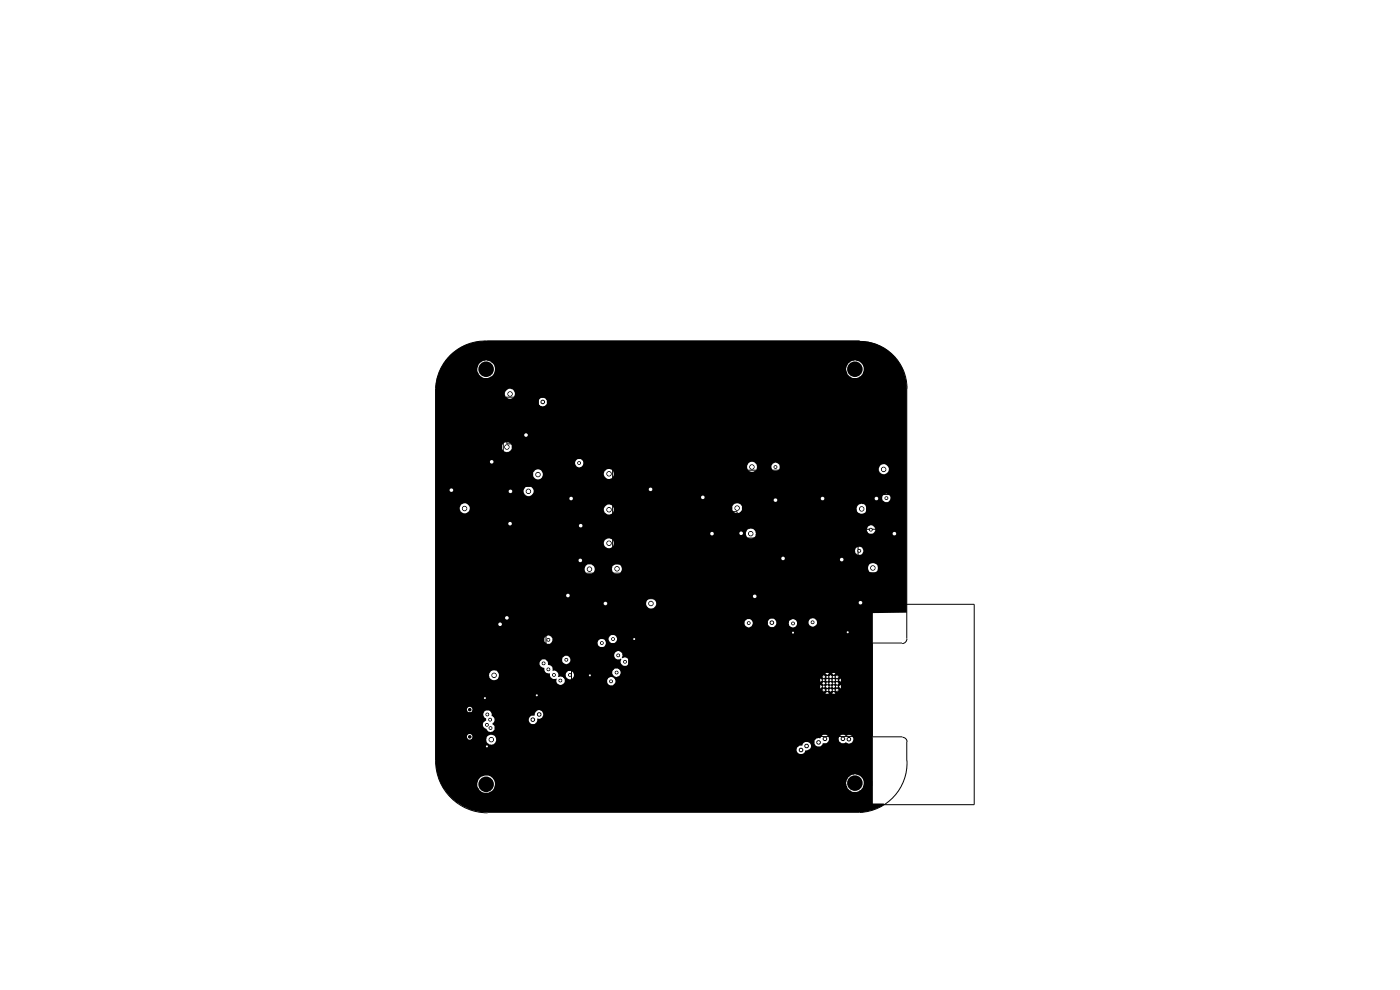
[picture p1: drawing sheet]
<svg xmlns="http://www.w3.org/2000/svg" width="297mm" height="210mm" viewBox="0 0 297 210" stroke-linecap="round" stroke-linejoin="round" font-family="sans-serif">
<g fill="#000">
<path d="M95.9 74.9a10.7 10.7 0 0 1 7.1-2.6h79.4l1.8 .2 1.8 .5 2.4 1.3a10.3 10.3 0 0 1 4 7.4v48.3l-7.2 .1v40.3h2.3l.1 .2-.1 .1-2 1-2.4 .6h-81l-2.3-.5-1.4-.7a8.7 8.7 0 0 1-3.3-2.6l-.9-1-.6-1.1h7.7v.3a2.12 2.12 0 0 0 1.4 1.5h.9l.3-.2a1.69 1.69 0 0 0 1.1-1.8h74.5l.2 .5a1.75 1.75 0 0 0 2.1 1.3 1.87 1.87 0 0 0 1.4-2.1 1.87 1.87 0 0 0-2-1.6 1.87 1.87 0 0 0-1.7 1.9h-74.5v-.2a1.88 1.88 0 0 0-2-1.5 1.88 1.88 0 0 0-1.7 1.9h-7.7l-.5-1.2-.6-2-.1-1.2v-2.9h76.6v.2a.95 .95 0 0 0 1 .7 .95 .95 0 0 0 .9-.8 1.03 1.03 0 0 0 1.1-1.1l-.5-.6h1.3l.2 .6 .4 .2 .8-.1 .4-.5h.7a.95 .95 0 0 0 .6-1h2l.2 .6 .5 .4 .9-.2 .5 .2a1 1 0 0 0 1-1.1l-.3-.5a.72 .72 0 0 0-1.1 0l-.4-.1a1 1 0 0 0-1.3 .7h-2l-.5-.7-.7-.1-.7 .7h-.8l-.4 .5v.4h-1.3a.9 .9 0 0 0-1.2 .4l-.1 .3a.91 .91 0 0 0-1.2 .9h-76.6v-2.2h10.7l.1 .2a1.06 1.06 0 0 0 1.5 .7 1.06 1.06 0 0 0 .4-1.6 1.06 1.06 0 0 0-1.6-.1l-.4 .8h-10.7v-.6h6.7a.57 .57 0 0 0 .4 .6 .57 .57 0 0 0 .7-.3 .58 .58 0 0 0-.4-.9 .58 .58 0 0 0-.7 .6h-6.7v-2.5h10l.2 .5 .6 .4a1.05 1.05 0 0 0 1.3 .5l.4-.4v-.8l-.4-.3 .4-1h7.3a.95 .95 0 0 0 .6 .9l.7-.1a1.03 1.03 0 0 0 .5-1h.5l.5-.3 .2-.5-.2-.8-.8-.3a1.24 1.24 0 0 0-.8 1.2l-.8 .1-.4 .8h-7.3l-.2-.6-.4-.2v-.2a.97 .97 0 0 0-.6-1l-.9 .2-.3 .5 .3 .8 .3 .2v.4l-.5 .4-.2 .6h-10v-3.3h6.7l.2 .5h.6a.59 .59 0 0 0 .1-1 .59 .59 0 0 0-.9 .5h-6.7v-3.4h84.8l-.3-.4-.4 .4h-.6l-.4-.4-.4 .4h-82.7v-.7h82l.3 .1 .1 .2 .3-.3 .4 .2 .1-.2h.3l.3 .3 .3-.3 .4 .2 .3-.2 .4 .3 .1-.2 .3-.1-.5-.3-.3 .3-.2-.2-.5 .2-.3-.3-.3 .3h-.3l-.1-.2-.4 .2-.3-.3-.4 .3h-82v-.8h81.6l.1 .5 .3-.5 .3 .2 .4-.2 .4 .4 .4-.4 .2 .2 .4-.2 .4 .4 .3-.4 .3 .2 .5-.2 .3 .5 .1-.2-.1-.6-.3 .3-.5-.1v.1h-.3l-.3-.3-.4 .3-.3-.1-.3 .1-.4-.3-.4 .3-.3-.1-.1 .1h-.3l-.3-.3-.1 .3h-81.6v-2.3h11.3l.1 .1a1.03 1.03 0 0 0 1.5 .8 1.03 1.03 0 0 0 .3-1.6 1.03 1.03 0 0 0-1.6 .1l-.3 .6h-11.3v-2.6h22.1a1.01 1.01 0 0 0 1 1 .92 .92 0 0 0 1.2 1.1 .97 .97 0 0 0 1.2 1.1l.2 .1a.75 .75 0 0 0 .2 1l.7 .3 .6-.3 .2-.5h9a.74 .74 0 0 0 .6 .8l.6 .1 .4-.4h44l.4 .3 .3-.3h.2l.1 .1 .5-.1 .3 .3 .3-.3 .4 .1 .3-.1 .4 .3 .3-.3-.4-.4-.3 .4-.2-.2-.5 .2-.3-.4-.3 .4-.4-.2-.4 .2-.3-.4-.4 .4h-44l.2-.3-.1-.4h43.5l.1 .3 .3-.3h.3l.1 .1 .4-.1 .3 .3 .3-.3h.2l.1 .1 .4-.1 .4 .3 .3-.3h.3v.1l.5-.1 .3 .3 .1-.5-.1-.2-.3 .4h-.3l-.1-.2-.4 .2-.3-.4-.4 .4-.2-.2-.5 .2-.3-.4-.3 .4h-.3l-.1-.2-.4 .2-.3-.4-.1 .4h-43.5l-.4-.6-.6-.1-.5 .3-.2 .6h-9v-.3a1.05 1.05 0 0 0-1.3-.6v-.4h1.5l.1 .1a.86 .86 0 0 0 .9 .8l.6-.4a.78 .78 0 0 0 0-1h8.3v.1a.86 .86 0 0 0 1.1 .7h43.4l.4 .4 .3-.3 .4 .2 .1-.2h.3l.3 .3 .3-.3 .4 .2 .3-.2 .3 .3 .5-.4h-.3l-.1-.3-.4 .4-.2-.2-.5 .2-.3-.4-.3 .4-.4-.2-.4 .2-.3-.4-.2 .3h-43.6l.4-.2 .3-.5h43.4l.4 .4 .4-.4h.6l.4 .4 .3-.4h-45.5a.97 .97 0 0 0-.6-1l-.8 .1-.4 .8h-8.3l-.4-.4h-.6l-.5 .4-.1 .5h-1.5l-.1-.4-.5-.5h-.6l-.1-.1a.82 .82 0 0 0-1-1.1 1.06 1.06 0 0 0-.4-1.1h3.4l.1 .4 .5 .4 .4 .1 .5-.3a.89 .89 0 0 0-.2-1.4 .89 .89 0 0 0-1.3 .8l-4.1-.1-.5 .3-.1 .5h-22.1v-1.7h37.9v.2a.86 .86 0 0 0 1.3 .6l.1-.1 .1 .2a.86 .86 0 0 0 .5 1.3l.7-.1a.92 .92 0 0 0 .3-1.2 .92 .92 0 0 0-1.3-.3l-.1-.2a.87 .87 0 0 0 0-.9 .87 .87 0 0 0-.8-.4l-.5 .2-.3 .7h-37.9v-3.3h23.1v.4l.6 .5h.5l.2-.2h9.9l.2 .5 .4 .3 1-.1 .2-.5-.2-.9-.5-.1h1.3l.4 .7h1a.89 .89 0 0 0 .4-.8 .89 .89 0 0 0-.6-.8l-.8 .1-.4 .5v.3h-1.7l-.5 .3-.2 .5h-9.9a.9 .9 0 0 0 .3-1 .9 .9 0 0 0-.9-.6l-.7 .5v.4h-23.1v-3.5h65.5l.1 .1a1.02 1.02 0 0 0 .9 .8l.5-.3 .3-.7h3.2v.4l.6 .5 .8-.1 .4-.6h2.6a.9 .9 0 0 0 1 .7 .9 .9 0 0 0 .8-1h2.4l.3 .7 .8 .2a.87 .87 0 0 0 .7-.9 .87 .87 0 0 0-.9-.8 .87 .87 0 0 0-.9 .8h-2.4l-.3-.4-.6-.3-.7 .4-.2 .6h-2.6l-.2-.7-.4-.4-.9 .2-.3 .3v.4l-3.2-.1a.89 .89 0 0 0-.8-.7 .89 .89 0 0 0-.9 .5l-.1 .4h-65.5v-4.2h44.7v.3a1.08 1.08 0 0 0 1.4 .7 1.08 1.08 0 0 0 .6-1.4 1.08 1.08 0 0 0-1.5-.5l-.4 .3-.1 .6h-44.7v-7.3h31.6l.3 .8 .4 .3h.8l.3-.3 .3-.3 .1-.5h3.6l.1 .2a1.04 1.04 0 0 0 1.2 .8 1.04 1.04 0 0 0 .8-1.2h52.3v.2a1.03 1.03 0 0 0 1.5 .6 1.03 1.03 0 0 0 0-1.7 1.03 1.03 0 0 0-1.5 .7v.2h-52.3a1.07 1.07 0 0 0-1.1-.9 1.07 1.07 0 0 0-1 1.1h-3.6l-.2-.6-.5-.4h-.8l-.4 .3-.3 .7h-31.6v-3.9h89l.3 .7 .3 .2h.5l.4-.2 .2-.5v-.3l-.4-.6a.91 .91 0 0 0-1.3 .7h-89v-1.6h35.7v.2a1.07 1.07 0 0 0 1.6 .7 1.07 1.07 0 0 0 0-1.8 1.07 1.07 0 0 0-1.6 .8v.1h-35.7v-2h65.8a1.06 1.06 0 0 0 1.6 .9 1.06 1.06 0 0 0 .1-1.7h24l.3 .6 .3 .2 .8-.1a.93 .93 0 0 0 .3-1.1 .93 .93 0 0 0-.9-.6 1.05 1.05 0 0 0-.8 1l-24-.1a1.03 1.03 0 0 0-1.1-.1 1.03 1.03 0 0 0-.6 1h-65.8v-5.3h5.1v.1a1.05 1.05 0 0 0 1 .9 1.05 1.05 0 0 0 1.1-.8h28.5v.2a1.09 1.09 0 0 0 1.3 .8 1.09 1.09 0 0 0 .8-1.3h25.2v.4a1.05 1.05 0 0 0 1.1 .7 1.05 1.05 0 0 0 .9-.9h24.3l.1 .1a1.04 1.04 0 0 0 1.5 .7 1.04 1.04 0 0 0 .2-1.6 1.04 1.04 0 0 0-1.6 .2l-.2 .6h-24.3a1.02 1.02 0 0 0-.8-1.2 1.01 1.01 0 0 0-1.2 1l-25.3-.1a1.05 1.05 0 0 0-1.2-.6 1.05 1.05 0 0 0-.8 1h-28.5l.1-.1a1.07 1.07 0 0 0-1-1.3 1.07 1.07 0 0 0-1.2 1.2h-5.1v-2.2h94.7l.1 .1a.88 .88 0 0 0 1 .7 .88 .88 0 0 0 .7-1 .88 .88 0 0 0-.9-.8l-.8 .5-.1 .5h-94.7v-1.5h18.7v.2a1.06 1.06 0 0 0 1.6 .7 1.06 1.06 0 0 0 0-1.8 1.06 1.06 0 0 0-1.6 .7v.2h-18.7v-3.5h20.7a1.02 1.02 0 0 0 1.1 1 1.02 1.02 0 0 0 .9-1.2h13v.3a1.06 1.06 0 0 0 1.5 .7 1.06 1.06 0 0 0 .3-1.7 1.06 1.06 0 0 0-1.6 .1l-.2 .6h-13a1.02 1.02 0 0 0-1.1-.9 1.02 1.02 0 0 0-.9 1.1h-20.7v-2.5h29.6v.2a.92 .92 0 0 0 1.2 .7h35.3v.2a1.08 1.08 0 0 0 1.2 .8 1.08 1.08 0 0 0 .9-1h3.1v.1a.89 .89 0 0 0 .7 .7 .89 .89 0 0 0 .9-.3h21.1v.2a1.08 1.08 0 0 0 1.7 .7 1.08 1.08 0 0 0 0-1.8 1.08 1.08 0 0 0-1.7 .6v.3h-21.1a.91 .91 0 0 0 0-1 .91 .91 0 0 0-.9-.5l-.5 .3-.2 .7h-3.1a1.06 1.06 0 0 0-1-1.2 1.06 1.06 0 0 0-1.1 1.2h-35.2l.3-.4a.92 .92 0 0 0-.4-1.3l-.8 .1-.4 .7h-29.6v-3.4h14.1a1.07 1.07 0 0 0 .9 1 1.07 1.07 0 0 0 1.1-.5v-.9l-.1-.2a1.02 1.02 0 0 0-1.2-.4 1.02 1.02 0 0 0-.7 1h-14.1v-9.5h21.8v.2a1.05 1.05 0 0 0 1.4 .6l.4-.4v-.8l-.6-.5-.8 .1-.4 .8h-21.8v-1.7h14.7v.1a1.08 1.08 0 0 0 1.7 .7 1.08 1.08 0 0 0 0-1.8 1.08 1.08 0 0 0-1.7 .7v.3h-14.7v-1.6l.2-1.6 .8-2h7.9v.3a1.88 1.88 0 0 0 1.9 1.5 1.88 1.88 0 0 0 1.8-1.8h74.5l.3 1a1.88 1.88 0 0 0 3.3-.2 1.88 1.88 0 0 0-1.8-2.7 2.05 2.05 0 0 0-1.8 1.9h-74.5v-.4a1.9 1.9 0 0 0-1.5-1.5 1.9 1.9 0 0 0-2 .9l-.2 1h-7.9l1.2-2z"/>
<circle cx="103.1" cy="78.3" r="1.65"/>
<circle cx="181.4" cy="78.3" r="1.65"/>
<circle cx="99.7" cy="156.3" r=".38"/>
<circle cx="99.7" cy="150.5" r=".38"/>
<circle cx="174.8" cy="144.3" r=".38"/>
<circle cx="174.8" cy="145.6" r=".38"/>
<circle cx="175.5" cy="143.6" r=".38"/>
<circle cx="175.5" cy="146.4" r=".38"/>
<circle cx="175.5" cy="144.9" r=".38"/>
<circle cx="176.2" cy="144.3" r=".38"/>
<circle cx="176.2" cy="145.6" r=".38"/>
<circle cx="176.9" cy="143.6" r=".38"/>
<circle cx="176.9" cy="146.4" r=".38"/>
<circle cx="176.9" cy="144.9" r=".38"/>
<circle cx="177.5" cy="144.3" r=".38"/>
<circle cx="177.5" cy="145.6" r=".38"/>
<circle cx="103.1" cy="166.4" r="1.65"/>
<circle cx="181.4" cy="166.1" r="1.65"/>
</g>
<path d="M163.6 136.8v3.2" fill="none" stroke="#000" stroke-width=".25"/>
<g fill="none" stroke="#000" stroke-width=".21">
<path d="M103.4 72.3h79M103.4 72.3a10.5 10.5 0 0 0-11 10v79.1M182.4 72.4a10 10 0 0 1 10 10M93.9 99.2h5.2v4h-5.2zM99.9 91.7h6.9v5.5h-6.9zM99.9 99.2h6.9v5.5h-6.9zM101.3 85.9h5.4v3.9h-5.4zM107.3 84.2h6.9v5.5h-6.9zM107.3 99.2h5.3v4h-5.3zM107.5 91.6h3.1v2.6h-3.1zM115.3 99.4h6.9v5.5h-6.9zM122.6 98h.5v.4h-.5z"/>
<path d="M130 99.4h6.9v5.5h-6.9zM151 99.7h7v5.5h-7zM158.6 99.7h6.8v5.5h-6.8zM164.3 98.8h.4v.5h-.4zM176.9 99.5h6.8v5.5h-6.8zM192.4 82.4v53.1M99.9 106.8h6.9v5.5h-6.9zM99.9 114.1h6.9v5.5h-6.9zM115.1 106.9h7v5.5h-7zM115.1 114.1h7v5.5h-7zM130 106.9h6.9v5.5h-6.9zM130 114.1h6.9v5.5h-6.9z"/>
<path d="M143.8 106.9h6.9v5.5h-6.9zM145.2 100.9h5.3v4h-5.3zM151.1 108.5h5.3v3.9h-5.3zM154.8 114h3v2.4h-3zM158.2 114.1h7v5.5h-7zM169.5 114h6.9v5.6h-6.9zM169.6 106.6h6.8v5.5h-6.8zM170.9 100.9h5.3v4h-5.3zM176.8 114h5.2v3.9h-5.2zM180.5 110.1h3.1v2.5h-3.1zM182.1 116.6h.4v.5h-.4zM183.8 106.8h6.9v5.5h-6.9z"/>
<path d="M184.2 100.9h5.2v4h-5.2zM184.5 112.1h.4v.5h-.4zM187.8 105.4h.5v.5h-.5zM99.9 121.8h6.9v5.5h-6.9zM100.3 137.3h3.8v2h-3.8zM100.3 133.9h3.8v2h-3.8zM107.4 132.2h8.4v7h-8.4zM116.1 135.5h.4v.4h-.4zM116.9 121.4h5.3v4h-5.3zM119.9 139.7h.4v.5h-.4zM121.2 137.3h7.5v9.3h-7.5zM122.5 121.6h7v5.5h-7z"/>
<path d="M127.5 136.2h.4v.4h-.4zM129.8 135.3h.5v.5h-.5zM130 121.6h6.9v5.5h-6.9zM130.9 138.8h.5v.4h-.5zM131.2 132.5h3.8v2h-3.8zM133.4 137h7.3v10.4h-7.3zM134.3 135.3h.4v.5h-.4zM137.6 124.5h2.9v2.5h-2.9zM143.6 121.3h6.9v5.5h-6.9zM151 121.3h7v5.5h-7zM158.3 121.7h5.3v3.9h-5.3zM158.6 131.9h.4v.5h-.4z"/>
<path d="M159.9 131.6h2.8v3.1h-2.8zM162.6 136.7h1.8v3.7h-1.8zM165.2 136.7h19.7v-8.5h21.8v42.5h-21.8v-14.5h-19.7zM165.3 131.2h1.8v3.8h-1.8zM168 132h.4v.5h-.4zM169.2 131.2h1.9v3.8h-1.9zM171 121.3h5.4v4h-5.4zM172.2 131.8h.4v.4h-.4zM173.9 131.2h2v3.8h-2zM176.7 121.5h6.9v5.5h-6.9zM177.1 131.2h2v3.8h-2zM179.6 133.9h.4v.4h-.4z"/>
<path d="M184.2 121.5h6.9v5.5h-6.9zM191.3 136.4h-6.2v19.9h6.3M192.4 135.5a1 1 0 0 1-1 1M92.9 147.1h1.8v-.4h3v.4h4.2v12.6h-.2v.4h-3.1v-.4h-.9v.4h-3v-.4h-1.8zM102.7 147.9h.4v.4h-.4zM103.1 153.5h.4v.5h-.4zM103.1 158.1h.4v.5h-.4zM103.2 151.3h.4v.5h-.4zM103.8 152.4h.4v.5h-.4zM103.9 154.2h.4v.5h-.4zM109 141.1h3.8v2h-3.8zM109.1 148.3h3.7v1.8h-3.7z"/>
<path d="M109.1 144.9h3.7v1.8h-3.7zM113.7 147.3h.4v.4h-.4zM115.1 140.5h.4v.4h-.4zM116.1 141.8h.4v.4h-.4zM117.3 143h.4v.4h-.4zM118.7 144.1h.4v.5h-.4zM120.7 143h.4v.4h-.4zM124.9 143h.4v.5h-.4zM129.4 144.3h.4v.5h-.4zM130.6 142.4h.4v.5h-.4zM132.4 140.2h.4v.4h-.4zM191.5 156.4a.95 .95 0 0 1 .9 1"/>
<path d="M192.4 157.3v4.1M92.4 161.4a11 11 0 0 0 11 11M103.4 172.3h79M192.4 161.3a10.5 10.5 0 0 1-10 11"/>
<circle cx="103.2" cy="78.4" r="3.5"/>
<circle cx="181.4" cy="78.4" r="3.5"/>
<circle cx="104.3" cy="98" r=".47"/>
<circle cx="107.5" cy="94.8" r=".47"/>
<circle cx="108.2" cy="83.6" r=".47"/>
<circle cx="111.6" cy="92.3" r=".47"/>
<circle cx="115.1" cy="85.3" r=".38"/>
<circle cx="159.5" cy="99.1" r=".47"/>
<circle cx="187.5" cy="99.6" r=".47"/>
<circle cx="95.8" cy="104" r=".47"/>
<circle cx="98.6" cy="107.9" r=".47"/>
<circle cx="108.2" cy="111.1" r=".47"/>
<circle cx="108.3" cy="104.2" r=".47"/>
<circle cx="112.1" cy="104.2" r=".47"/>
<circle cx="114.1" cy="100.7" r=".47"/>
<circle cx="121.2" cy="105.8" r=".47"/>
<circle cx="123.1" cy="118.9" r=".47"/>
<circle cx="123.2" cy="111.5" r=".47"/>
<circle cx="129.2" cy="115.2" r=".47"/>
<circle cx="129.2" cy="100.5" r=".47"/>
<circle cx="129.2" cy="108.1" r=".47"/>
<circle cx="138" cy="103.8" r=".47"/>
<circle cx="149.1" cy="105.5" r=".47"/>
<circle cx="151" cy="113.2" r=".47"/>
<circle cx="156.4" cy="107.8" r=".47"/>
<circle cx="157.2" cy="113.1" r=".47"/>
<circle cx="159.3" cy="113.2" r=".47"/>
<circle cx="164.5" cy="106.1" r=".47"/>
<circle cx="166.1" cy="118.5" r=".47"/>
<circle cx="174.5" cy="105.8" r=".47"/>
<circle cx="178.6" cy="118.7" r=".47"/>
<circle cx="182.8" cy="108" r=".47"/>
<circle cx="185.9" cy="105.8" r=".47"/>
<circle cx="189.7" cy="113.2" r=".47"/>
<circle cx="106.1" cy="132.4" r=".47"/>
<circle cx="107.5" cy="131.1" r=".47"/>
<circle cx="120.5" cy="126.3" r=".47"/>
<circle cx="125.1" cy="120.7" r=".47"/>
<circle cx="128.4" cy="128" r=".47"/>
<circle cx="130.9" cy="120.7" r=".47"/>
<circle cx="138.1" cy="128" r=".47"/>
<circle cx="160.1" cy="126.5" r=".47"/>
<circle cx="163.7" cy="132.1" r=".38"/>
<circle cx="168.2" cy="134.2" r=".38"/>
<circle cx="182.5" cy="127.8" r=".47"/>
<circle cx="185.2" cy="120.5" r=".47"/>
<circle cx="104.2" cy="156.9" r=".47"/>
<circle cx="104.8" cy="143.3" r=".47"/>
<circle cx="113" cy="152.7" r=".38"/>
<circle cx="114.4" cy="151.6" r=".38"/>
<circle cx="169.9" cy="159.1" r=".38"/>
<circle cx="171.1" cy="158.2" r=".38"/>
<circle cx="173.7" cy="157.5" r=".38"/>
<circle cx="175" cy="156.7" r=".38"/>
<circle cx="178.8" cy="156.7" r=".38"/>
<circle cx="180.1" cy="156.8" r=".38"/>
<circle cx="103.2" cy="166.4" r="3.5"/>
<circle cx="181.4" cy="166.2" r="3.5"/>
</g>
<g fill="#fff">
<path d="M176.8 143.4l.3 .2-.1 .2-.3-.2z"/>
<path d="M175.4 143.4l.3 .2-.1 .2-.3-.2z"/>
<path d="M176.1 144.1l.3 .2-.1 .2-.3-.2z"/>
<path d="M174.7 144.1l.3 .2-.1 .2-.4-.2z"/>
<path d="M175.4 144.8l.3 .2-.1 .1-.3-.1z"/>
<path d="M174.7 145.4l.3 .2-.1 .2-.4-.2z"/>
<path d="M177.4 144.1l.4 .2-.2 .2-.3-.2z"/>
<path d="M176.8 144.8l.3 .2-.1 .1-.3-.1z"/>
<path d="M177.4 145.4l.4 .2-.2 .2-.3-.2z"/>
<path d="M176.1 145.4l.3 .2-.1 .2-.3-.2z"/>
<path d="M176.8 146.2l.3 .2-.1 .2-.3-.2z"/>
<path d="M175.4 146.2l.3 .2-.1 .2-.3-.2z"/>
<path d="M168.1 132.1l.3 .2-.1 .1-.3-.1z"/>
<path d="M158.7 132l.3 .2-.1 .2-.3-.2z"/>
<path d="M163.6 131.9l.4 .2-.2 .2-.3-.2z"/>
<path d="M168.1 134l.3 .2-.1 .2-.3-.2z"/>
<path d="M169.8 158.9l.3 .2-.1 .2-.3-.2z"/>
<path d="M171 158.1l.3 .1-.1 .2-.3-.2z"/>
<path d="M173.6 157.3l.3 .2-.1 .2-.4-.2z"/>
<path d="M174.9 156.5l.3 .2-.1 .2-.3-.2z"/>
<path d="M178.7 156.5l.3 .2-.1 .2-.3-.2z"/>
<path d="M180 156.6l.3 .2-.1 .2-.3-.2z"/>
<path d="M172.3 131.8l.3 .2-.1 .2-.3-.2z"/>
<path d="M179.7 133.9l.3 .2-.1 .2-.3-.2z"/>
<path d="M182.2 116.7l.3 .1-.1 .2-.3-.2z"/>
<path d="M187.9 105.5l.4 .2-.2 .2-.3-.2z"/>
<path d="M184.6 112.2l.4 .2-.2 .1-.3-.1z"/>
<path d="M164.4 98.9l.3 .2-.1 .2-.3-.2z"/>
<path d="M103.9 152.5l.3 .2-.1 .1-.3-.1z"/>
<path d="M104 154.2l.3 .2-.1 .2-.4-.2z"/>
<path d="M103.2 153.6l.3 .2-.1 .1-.3-.1z"/>
<path d="M103.2 158.1l.3 .2-.1 .2-.3-.2z"/>
<path d="M116.2 135.5l.3 .2-.1 .2-.3-.2z"/>
<path d="M129.9 135.4l.4 .2-.1 .1-.4-.1z"/>
<path d="M120 139.8l.4 .2-.2 .1-.3-.1z"/>
<path d="M131 138.8l.4 .2-.1 .2-.4-.2z"/>
<path d="M132.5 140.2l.3 .2-.1 .2-.3-.2z"/>
<path d="M134.4 135.4l.3 .2-.1 .1-.3-.1z"/>
<path d="M127.6 136.2l.3 .2-.1 .2-.3-.2z"/>
<path d="M116.2 141.8l.3 .2-.1 .2-.3-.2z"/>
<path d="M114.3 151.4l.3 .2-.1 .1-.3-.1z"/>
<path d="M113.8 147.3l.3 .2-.1 .2-.3-.2z"/>
<path d="M117.4 143l.3 .2-.1 .2-.3-.2z"/>
<path d="M118.8 144.2l.3 .2-.1 .1-.3-.1z"/>
<path d="M115.2 140.5l.3 .2-.1 .2-.3-.2z"/>
<path d="M112.9 152.5l.3 .2-.1 .1-.3-.1z"/>
<path d="M103.3 151.4l.3 .2-.1 .1-.3-.1z"/>
<path d="M102.8 147.9l.3 .2-.1 .2-.3-.2z"/>
<path d="M120.8 143l.3 .2-.1 .2-.3-.2z"/>
<path d="M129.5 144.3l.3 .2-.1 .2-.3-.2z"/>
<path d="M130.7 142.5l.3 .2-.1 .2-.3-.2z"/>
<path d="M125 143.1l.4 .2-.2 .1-.3-.1z"/>
<path d="M122.8 98l.3 .2-.1 .2-.4-.2z"/>
<path d="M115 85.1l.4 .2-.1 .1-.4-.1z"/>
<circle cx="160.1" cy="126.5" r=".38"/>
<circle cx="149.1" cy="105.5" r=".38"/>
<circle cx="157.2" cy="113.1" r=".38"/>
<circle cx="151" cy="113.2" r=".38"/>
<circle cx="159.3" cy="113.2" r=".38"/>
<circle cx="156.4" cy="107.8" r=".38"/>
<circle cx="182.5" cy="127.8" r=".38"/>
<circle cx="178.6" cy="118.7" r=".38"/>
<circle cx="185.2" cy="120.5" r=".38"/>
<circle cx="185.9" cy="105.7" r=".38"/>
<circle cx="189.7" cy="113.2" r=".38"/>
<circle cx="182.8" cy="107.9" r=".38"/>
<circle cx="187.5" cy="99.6" r=".38"/>
<circle cx="164.5" cy="106.1" r=".38"/>
<circle cx="174.5" cy="105.7" r=".38"/>
<circle cx="166.1" cy="118.4" r=".38"/>
<circle cx="159.5" cy="99.1" r=".38"/>
<circle cx="104.2" cy="156.9" r=".38"/>
<circle cx="138.1" cy="128" r=".38"/>
<circle cx="104.8" cy="143.3" r=".38"/>
<circle cx="138" cy="103.8" r=".38"/>
<circle cx="121.2" cy="105.7" r=".38"/>
<circle cx="114.1" cy="100.7" r=".38"/>
<circle cx="129.2" cy="100.5" r=".38"/>
<circle cx="128.4" cy="128" r=".38"/>
<circle cx="123.2" cy="111.5" r=".38"/>
<circle cx="120.5" cy="126.3" r=".38"/>
<circle cx="123.1" cy="118.9" r=".38"/>
<circle cx="129.2" cy="108.1" r=".38"/>
<circle cx="129.2" cy="115.2" r=".38"/>
<circle cx="130.9" cy="120.6" r=".38"/>
<circle cx="125.1" cy="120.7" r=".38"/>
<circle cx="95.8" cy="104" r=".38"/>
<circle cx="106.1" cy="132.4" r=".38"/>
<circle cx="107.5" cy="131.1" r=".38"/>
<circle cx="108.2" cy="111.1" r=".38"/>
<circle cx="98.6" cy="107.9" r=".38"/>
<circle cx="111.6" cy="92.3" r=".38"/>
<circle cx="104.3" cy="98" r=".38"/>
<circle cx="108.3" cy="104.2" r=".38"/>
<circle cx="108.2" cy="83.6" r=".38"/>
<circle cx="112.1" cy="104.2" r=".38"/>
<circle cx="107.5" cy="94.8" r=".38"/>
</g>
</svg>
